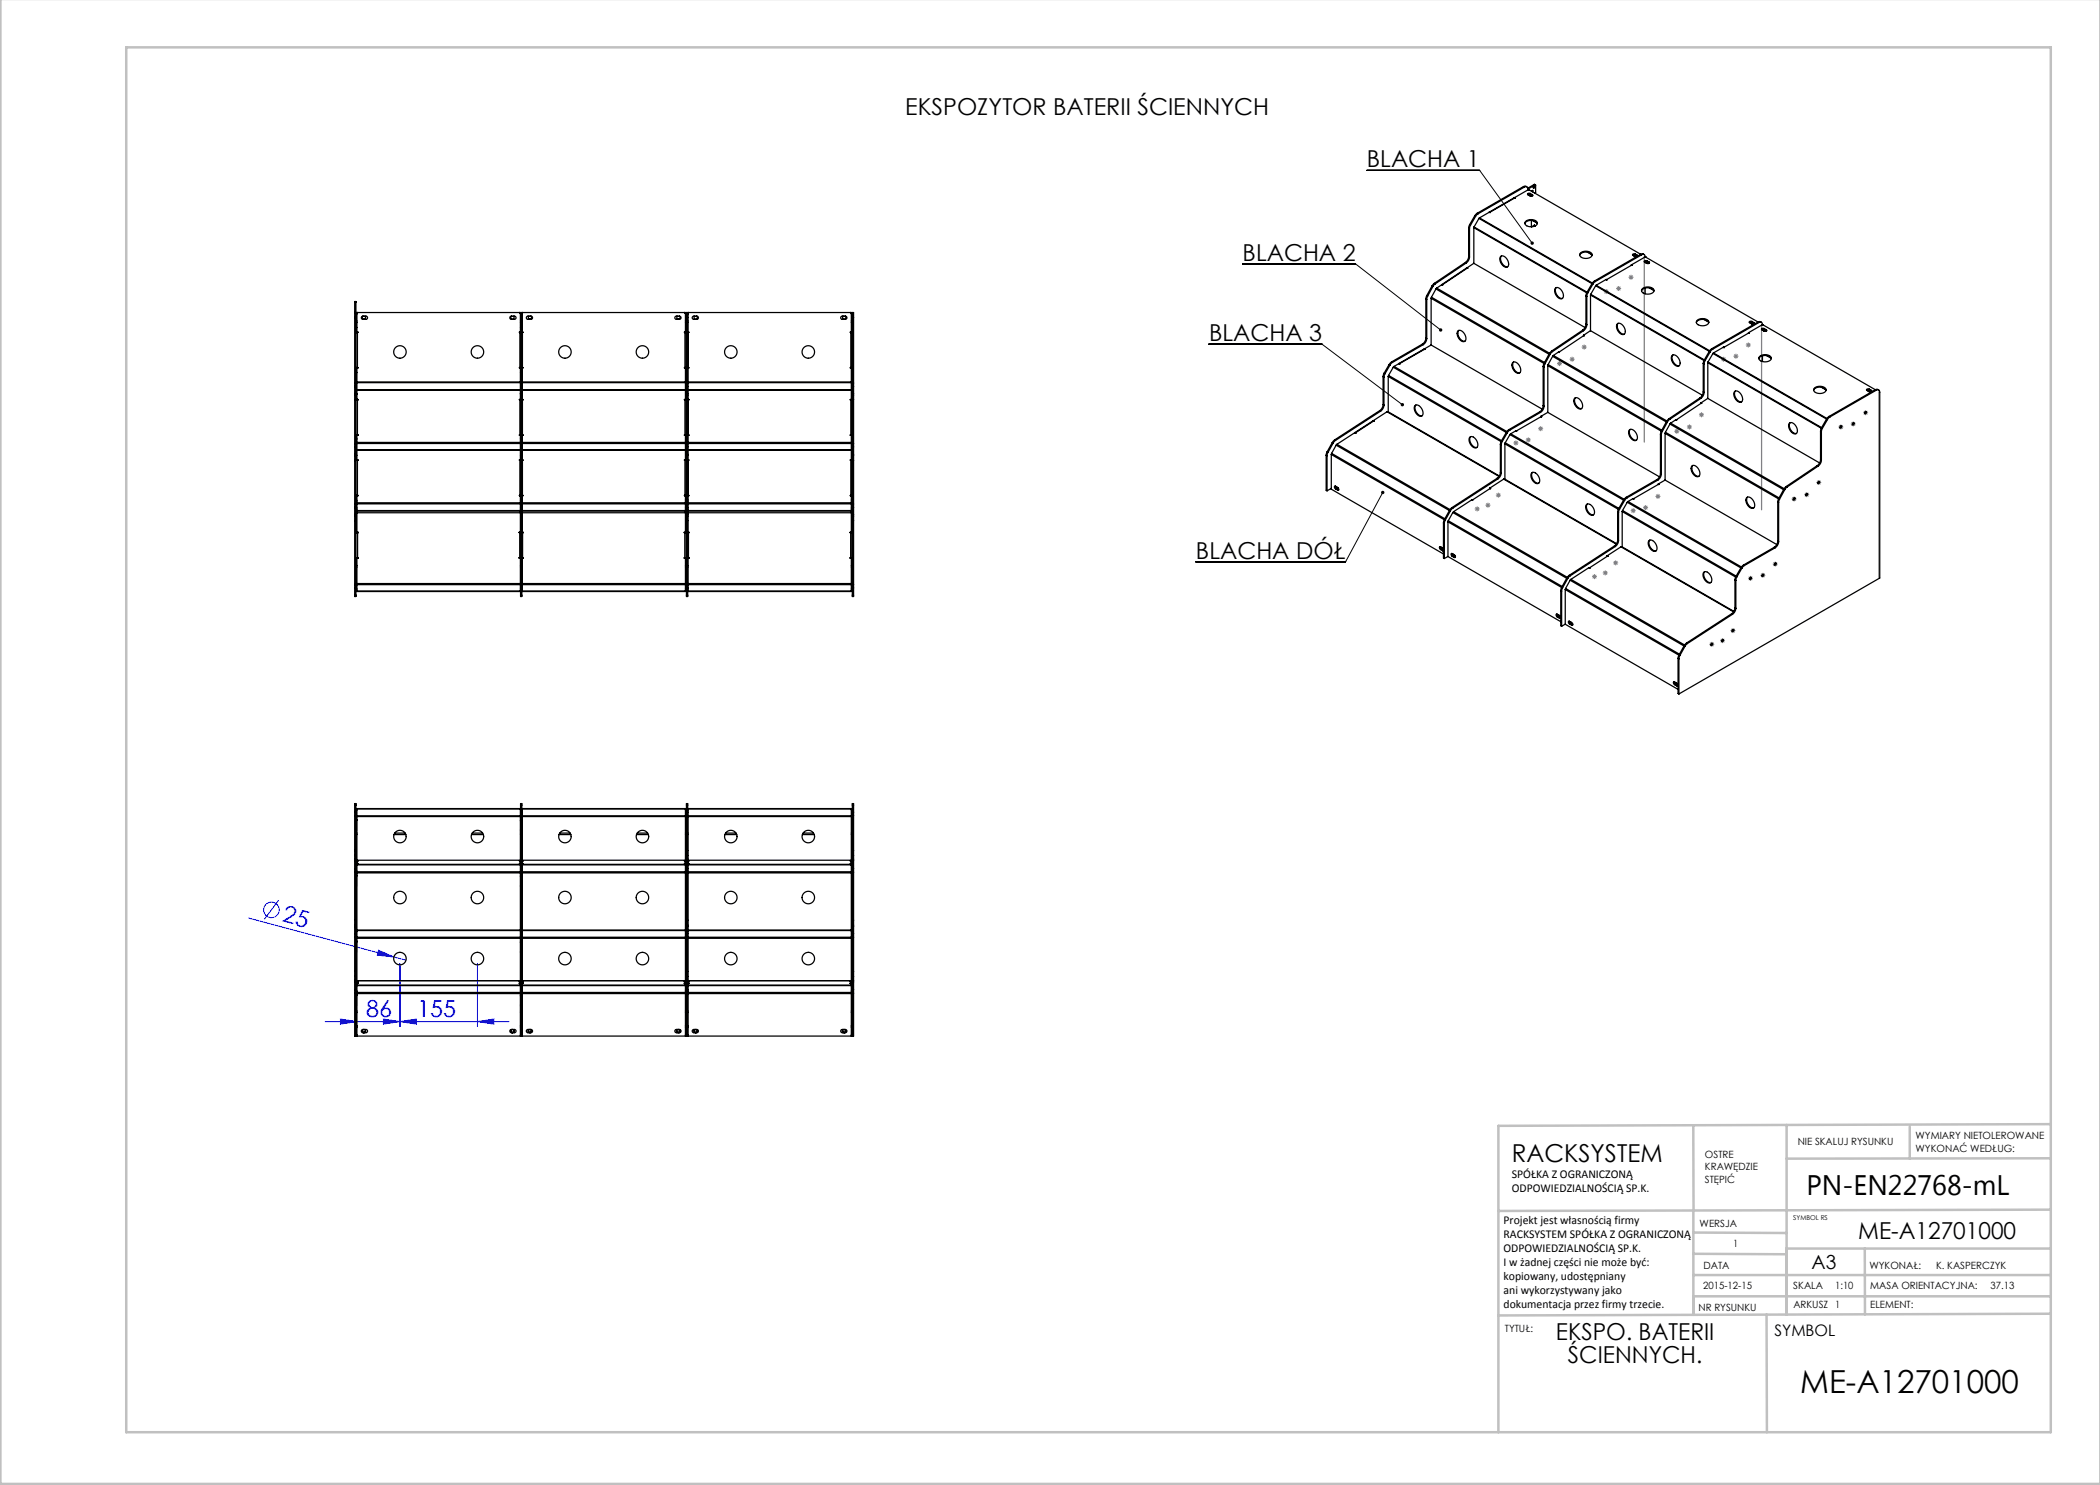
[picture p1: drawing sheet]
<svg xmlns="http://www.w3.org/2000/svg" width="420mm" height="297mm" viewBox="0 0 420 297" stroke-linecap="round" stroke-linejoin="round" font-family="sans-serif">
<defs><g id="words">
<text font-size="6.3" x="360" y="278.5">ME-A12701000</text>
<text font-size="5.6" x="361.3" y="239.1">PN-EN22768-mL</text>
<text font-size="4.9" x="302.4" y="232.4">RACKSYSTEM</text>
<g font-size="4.7">
<text x="181.1" y="23">EKSPOZYTOR BATERII ŚCIENNYCH</text>
<text x="273.4" y="33.5">BLACHA 1</text>
<text x="248.5" y="52.1">BLACHA 2</text>
<text x="241.8" y="68.2">BLACHA 3</text>
<text x="239.2" y="111.7">BLACHA DÓŁ</text>
<text x="371.6" y="247.8">ME-A12701000</text>
<text x="311.2" y="268.1">EKSPO. BATERII</text>
<text x="313.6" y="272.6">ŚCIENNYCH.</text>
</g>
<g font-size="4.7" fill="#00f">
<text x="56.3" y="184.3" transform="rotate(15 56.3 184.3)">25</text>
<text x="73.3" y="203.3">86</text>
<text x="83.4" y="203.3">155</text>
</g>
<text font-size="3.9" x="362.3" y="253.8">A3</text>
<text font-size="3.2" x="354.9" y="267.2">SYMBOL</text>
<g font-size="2.4">
<text x="302.4" y="235.6">SPÓŁKA Z OGRANICZONĄ</text>
<text x="302.4" y="238.4">ODPOWIEDZIALNOŚCIĄ SP.K.</text>
<text x="300.7" y="244.7">Projekt jest własnością firmy</text>
<text x="300.7" y="247.5">RACKSYSTEM SPÓŁKA Z OGRANICZONĄ</text>
<text x="300.7" y="250.3">ODPOWIEDZIALNOŚCIĄ SP.K.</text>
<text x="300.7" y="253.1">I w żadnej części nie może być:</text>
<text x="300.7" y="256">kopiowany, udostępniany</text>
<text x="300.7" y="258.8">ani wykorzystywany jako</text>
<text x="300.7" y="261.6">dokumentacja przez firmy trzecie.</text>
</g>
<g font-size="2">
<text x="383.1" y="227.9">WYMIARY NIETOLEROWANE</text>
<text x="341" y="231.6">OSTRE</text>
<text x="359.5" y="228.9">NIE SKALUJ RYSUNKU</text>
<text x="383.1" y="230.4">WYKONAĆ WEDŁUG:</text>
<text x="341" y="234.1">KRAWĘDZIE</text>
<text x="341" y="236.6">STĘPIĆ</text>
<text x="339.9" y="245.4">WERSJA</text>
<text x="346.6" y="249.5">1</text>
<text x="340.6" y="257.7">2015-12-15</text>
<text x="340.7" y="253.8">DATA</text>
<text x="358.7" y="257.7">SKALA</text>
<text x="367" y="257.7">1:10</text>
<text x="373.9" y="253.8">WYKONAŁ:</text>
<text x="374.1" y="257.7">MASA ORIENTACYJNA:</text>
<text x="387.2" y="253.8">K. KASPERCZYK</text>
<text x="398.1" y="257.7">37.13</text>
<text x="339.7" y="262.3">NR RYSUNKU</text>
<text x="358.7" y="261.7">ARKUSZ 1</text>
<text x="374.1" y="261.7">ELEMENT:</text>
<text x="301" y="266.4">TYTUŁ:</text>
</g>
<text font-size="1.3" x="358.7" y="244">SYMBOL RS</text>
</g></defs>
<g fill="none" stroke="#00f" stroke-width=".2">
<path d="M49.7 183.6l31.5 8.4M55.7 180.1l-2.8 3.8M75.7 190.1l3.1 1.3-3.3-.4zM80 192.7v12.6M95.5 192.7v12.6M65 204.3h36.8M68.1 203.8l3.3 .5-3.3 .5zM76.7 203.8l3.3 .5-3.3 .5zM80 204.3l3.3-.5v1zM95.5 204.3l3.3-.5v1z"/>
<circle cx="54.3" cy="182" r="1.56"/>
</g>
<g fill="none" stroke="#808080" stroke-width=".2">
<path d="M320.8 58.3h1M320.9 58l.7 .7M321.3 57.8v1M321.6 58l-.7 .7M323.2 57.7h1M323.4 57.3l.7 .8M323.7 57.2v1M324.1 57.3l-.7 .8M325.7 55.5h1M325.8 55.1l.8 .7M326.2 55v1M326.6 55.1l-.8 .7"/>
<path d="M311.4 72.7h1M311.5 72.4l.8 .7M311.9 72.2v1M312.3 72.4l-.8 .7M313.9 71.8h1M314.1 71.5l.7 .7M314.4 71.3v1M314.8 71.5l-.7 .7M316.3 69.4h1M316.5 69.1l.7 .7M316.8 68.9v1M317.2 69.1l-.7 .7"/>
<path d="M344.2 71.9h1M344.4 71.5l.7 .7M344.7 71.4v1M345.1 71.5l-.7 .7M346.7 71.2h1M346.8 70.9l.7 .7M347.2 70.7v1M347.5 70.9l-.7 .7M349.2 69h1M349.3 68.6l.7 .8M349.7 68.5v1M350 68.6l-.7 .8"/>
<path d="M299.2 99h1M299.3 98.7l.7 .7M299.7 98.5v1M300 98.7l-.7 .7M302.7 88.6h1M302.8 88.2l.7 .7M303.2 88.1v1M303.5 88.2l-.7 .7M305.2 88h1M305.3 87.6l.7 .7M305.7 87.5v1M306 87.6l-.7 .7"/>
<path d="M307.6 85.7h1M307.8 85.4l.7 .7M308.1 85.2v1M308.5 85.4l-.7 .7M331.1 99.3h1M331.2 98.9l.7 .7M331.6 98.8v1M331.9 98.9l-.7 .7M334.9 86.3h1M335 85.9l.7 .7M335.4 85.8v1M335.7 85.9l-.7 .7"/>
<path d="M337.4 85.4h1M337.5 85l.7 .7M337.9 84.9v1M338.2 85l-.7 .7M339.8 83h1M339.9 82.6l.7 .7M340.3 82.5v1M340.6 82.6l-.7 .7M358.3 99.8h1M358.5 99.4l.7 .8M358.8 99.3v1M359.2 99.4l-.7 .8"/>
<path d="M360.8 98.9h1M361 98.6l.7 .7M361.3 98.4v1M361.7 98.6l-.7 .7M363.3 96.5h1M363.4 96.1l.7 .8M363.8 96v1M364.1 96.1l-.7 .8M367.7 85.4h1M367.8 85l.7 .8M368.2 84.9v1M368.5 85l-.7 .8"/>
<path d="M370.1 84.8h1M370.3 84.4l.7 .7M370.6 84.3v1M371 84.4l-.7 .7M372.6 82.5h1M372.8 82.2l.7 .7M373.1 82v1M373.5 82.2l-.7 .7M294.9 101.8h1M295.1 101.4l.7 .7M295.4 101.3v1M295.8 101.4l-.7 .7"/>
<path d="M297.1 101h1M297.2 100.7l.7 .7M297.6 100.5v1M297.9 100.7l-.7 .7M318.4 115.3h1M318.5 115l.8 .7M318.9 114.8v1M319.3 115l-.8 .7M320.5 114.6h1M320.7 114.2l.7 .7M321 114.1v1M321.4 114.2l-.7 .7"/>
<path d="M322.6 112.6h1M322.8 112.2l.7 .7M323.1 112.1v1M323.5 112.2l-.7 .7M326.1 102.1h1M326.3 101.8l.7 .7M326.6 101.6v1M327 101.8l-.7 .7M328.6 101.5h1M328.8 101.2l.7 .7M329.1 101v1M329.5 101.2l-.7 .7"/>
<path d="M349.6 115.7h1M349.7 115.3l.8 .7M350.1 115.2v1M350.5 115.3l-.8 .7M352.1 115.1h1M352.2 114.7l.7 .7M352.6 114.6v1M352.9 114.7l-.7 .7M354.5 112.8h1M354.7 112.5l.7 .7M355 112.3v1M355.4 112.5l-.7 .7"/>
<path d="M341.9 128.9h1M342 128.5l.7 .7M342.4 128.4v1M342.7 128.5l-.7 .7M344 128.1h1M344.2 127.8l.7 .7M344.5 127.6v1M344.9 127.8l-.7 .7M346.1 126.1h1M346.2 125.8l.7 .7M346.6 125.6v1M346.9 125.8l-.7 .7"/>
</g>
<g fill="none" stroke="#808080" stroke-width=".25">
<path d="M328.9 51.3v37.1M352.3 64.8v37.2M375.8 78.4v37.1M267.1 97.3a.28 .28 0 0 1 .3 .2 .28 .28 0 0 1-.2 .4l-.1-.3zM288.1 109.4a.28 .28 0 0 1 .3 .2 .28 .28 0 0 1-.2 .4l-.2-.3zM290.4 110.8a.28 .28 0 0 1 .4 .2 .28 .28 0 0 1-.2 .3l-.2-.2zM311.4 122.9a.28 .28 0 0 1 .4 .2 .28 .28 0 0 1-.2 .4l-.2-.3zM313.9 124.3a.28 .28 0 0 1 .3 .2 .28 .28 0 0 1-.2 .4l-.2-.3zM334.9 136.5a.28 .28 0 0 1 .3 .1 .28 .28 0 0 1-.2 .4l-.2-.3z"/>
<circle cx="72.8" cy="206.2" r=".33"/>
<circle cx="102.5" cy="206.2" r=".33"/>
<circle cx="105.8" cy="206.2" r=".33"/>
<circle cx="135.5" cy="206.2" r=".33"/>
<circle cx="139" cy="206.2" r=".33"/>
<circle cx="168.7" cy="206.2" r=".33"/>
</g>
<g fill="none" stroke="#c0c0c0" stroke-width=".5">
<path d="M.1 -.1v296.9h419.9M25.2 9.5h385v276.9h-385zM338.7 225.2v16.9M357.3 225v37.9M382 225.4v6.3M410.1 224.8l-110.4 .4v61.2M410.1 231.7h-52.8M338.7 259.3h71.5M338.7 255h71.5M338.7 250.8l18.6 .1M338.7 246.5l18.6 .1M338.7 242.1v20.9"/>
<path d="M373 249.7v13.2M410.1 241.9l-110.4 .3M410.2 249.7h-52.9v13.2M353.3 262.9l.1 23.5M410.2 262.7l-110.5 .4"/>
</g>
<path d="M273.4 34.1h22.5l10.5 14.5M248.5 52.7h22.6l17 13.3M241.8 68.8h22.6l16.1 12.1M276.5 98.5l-7.4 13.8h-30" fill="none" stroke="#000" stroke-width=".2"/>
<g fill="#00f">
<path d="M75.7 190.1l3.1 1.3-3.3-.4z"/>
<path d="M76.7 203.8l3.3 .5-3.3 .5zM95.5 204.3l3.3-.5v1z"/>
<path d="M68.1 203.8l3.3 .5-3.3 .5zM80 204.3l3.3-.5v1z"/>
</g>
<path d="M306.2 48.4a.34 .34 0 0 0 0 .4 .34 .34 0 0 0 .4 .1l-.2-.3 .2 .3a.34 .34 0 0 0 .1-.5 .34 .34 0 0 0-.5 0zM287.9 65.8a.34 .34 0 0 0 0 .5 .34 .34 0 0 0 .5-.1l-.3-.2 .3 .2a.34 .34 0 0 0 0-.5 .34 .34 0 0 0-.5 .1zM280.2 80.7a.34 .34 0 0 0 .1 .5 .34 .34 0 0 0 .4-.1l-.2-.2 .2 .2a.34 .34 0 0 0 0-.4 .34 .34 0 0 0-.5 0zM276.3 98.3a.34 .34 0 0 0 0 .5 .34 .34 0 0 0 .5-.1 .34 .34 0 0 0-.1-.5l-.2 .3 .2-.3z" fill="#000"/>
<g fill="none" stroke="#000" stroke-width=".25">
<path d="M303 39.6l-5.1 2.8M303 39.6l-5 2.8M303 39.5l.1 .1h-.1M303 39.5v.1M304.7 37.3l.4-.1 .3 .2M304.7 37.3l.2 .1M304.7 37.3l-9.3 5.4M304.9 37.4l-9.3 5.4M305.6 38l-2.6 1.5M305.6 38h.1M305.7 38h.1M305.8 38h.1"/>
<path d="M305.8 39.1h.5M305.9 38l22.4 13M306.1 38.7a.27 .27 0 0 0-.4-.1 .27 .27 0 0 0-.1 .4l.4 .2a.27 .27 0 0 0 .4 .1 .27 .27 0 0 0 .1-.4M306.1 38.9h-.6M306.1 38.7l.4 .2M306.1 38.9l.4 .2M306.1 38.7v.2M306.1 38.9l-.4 .1M306.3 38.2l.3-.1v.3M306.3 39l-.2 .2M306.4 38.2v.1M306.5 38.9v.2"/>
<path d="M306.5 39.1v.1M306.8 37.3l.1-.1a.21 .21 0 0 1 .1 .3 .21 .21 0 0 1-.3 0zM306.8 37.2l-.1 .3M306.9 36.9l.2 .1M306.9 36.9l.1 .1M306.9 36.9l-1.4 .7M307 37l-1.4 .8a.43 .43 0 0 0-.2-.4 .43 .43 0 0 0-.5 0M307.1 37h-.1M307.1 37v1.5l-.1 .1M285.2 59.8l.1 .1M285.2 59.8v7.8M285.3 59.9v7.8"/>
<path d="M285.4 59.1l-.2 .7M285.4 59.1l.1 .1M285.5 59.2l-.2 .7M286.2 59.7v9.3M286.2 59.7l22.6 13M286.3 59.4l-.1 .3M286.3 59.4l22.6 13.1M286.4 57.2l.2 .1M286.4 57.2l-1 1.9M286.6 57.3l-1.1 1.9M286.9 56.7l-.5 .5M286.9 56.7l.1 .1"/>
<path d="M287 56.8l-.4 .5M287.2 57.8l-.9 1.6M287.2 57.8l22.6 13M287.3 57.6l-.1 .2M287.3 57.6l22.6 13.1M288.3 57h.2M288.5 56.9l-.2 .1M288.5 56.9v.1M293.1 52.5l.2 .1M293.1 52.5l-6.2 4.2M293.3 52.6l-6.3 4.2M293.4 53.6h.2h-.2"/>
<path d="M293.4 53.6v.1M293.4 53.6l-6.1 4M293.4 53.6l-4.9 3.3M293.7 51.3a1.58 1.58 0 0 1-.6 1.2M293.7 51.3l.2 .1M293.7 45.6l.2 .1M293.7 45.6v5.7M293.9 51.4a1.57 1.57 0 0 1-.6 1.2M293.9 45.7v5.7M293.9 44.9l-.2 .7M293.9 44.9l.2 .1M294.1 45l-.2 .7"/>
<path d="M294.8 52.7l-1.4 .9M294.8 52.7l22.2 12.8M294.8 45.5v7.2M294.8 45.5l22.5 13.1M294.8 45.4v.1M294.8 45.4l22.8 13.2M294.9 43.2l.2 .1M294.9 43.2l-1 1.7M295.1 43.3l-1 1.7M295.4 42.7l-.5 .5M295.4 42.7l.2 .1M295.6 42.8l-.5 .5"/>
<path d="M295.8 43.7l22.8 13.1M295.8 43.7l-1 1.7M295.9 43.6l-.1 .1M295.9 43.6l22.6 13M298 42.4l-.2 .1M298 42.5l-.1-.1-2 1.2M298 42.4v.1M300.1 51.3a1.12 1.12 0 0 1 1.5 1 .69 .69 0 0 1 .1 .7 .69 .69 0 0 1-.7 .4 1.65 1.65 0 0 1-.9-2.1zM300.3 51.2a1.53 1.53 0 0 0 1.2 2.1M305 44.7a1.53 1.53 0 0 1 2.5 0M305.2 44.2a1.56 1.56 0 0 1 2.3 .4 1.47 1.47 0 0 1-2.5 .1zM306.3 44.1v1.3l.6-.4"/>
<path d="M306.5 44.1l.9 .5M306.8 44.2l.5 .3M306.9 45l.2 .1-.3 .2M306.9 45h.1M311.1 57.6a1.12 1.12 0 0 1 1.5 1 .69 .69 0 0 1 .1 .8 .69 .69 0 0 1-.7 .3 1.65 1.65 0 0 1-.9-2.1zM311.3 57.5a1.53 1.53 0 0 0 1.2 2.2M315.9 51a1.53 1.53 0 0 1 2.5 0M316.1 50.6a1.56 1.56 0 0 1 2.3 .4 1.47 1.47 0 0 1-2.5 0zM317.2 59.2l.2 .1M317.2 59.2v5.6M317.4 59.3v5.6M317.5 50.4l.9 .6"/>
<path d="M317.6 58.6l-.2 .7M317.7 50.5l.6 .3M318.1 59v7.1M318.1 59l22.7 13.1M318.1 58.9v.1M318.1 58.9l22.9 13.2M318.6 56.8l-1 1.8M318.9 56.2l-.5 .4-1 1.9-.2 .7M318.9 56.2l.2 .1M319.1 56.3l-.5 .5M319.1 57.2l22.9 13.2M319.1 57.2l-1 1.7"/>
<path d="M319.2 57l-.1 .2M319.2 57l22.7 13.2M321.2 55.9h.1M321.2 55.9l.1 .1M321.2 55.9l-2 1.1M321.3 55.9v.1M326.2 53l.1 .1M326.3 53l.1 .1h-.1M326.3 53.1l-5 2.8M326.3 53v.1M326.8 51.2l.5 .1M327.1 50.8a.27 .27 0 0 0-.4-.1 .27 .27 0 0 0-.1 .4l.6 .3"/>
<path d="M327.1 51h-.6M327.1 50.8l.4 .3M327.1 50.8v.2M327.1 51l.4 .2M327.1 51l-.4 .1M327.3 51.1l-.2 .3M327.5 51.1l.1 .1M327.5 51.1v.1M327.5 51.2h.1M328.3 58.2a1.53 1.53 0 0 1 2.5 0M328.3 51a.44 .44 0 0 1 .6-.1 .44 .44 0 0 1 .1 .5M328.3 51l-9.2 5.3"/>
<path d="M328.5 57.7a1.56 1.56 0 0 1 2.3 .4 1.47 1.47 0 0 1-2.5 .1zM328.8 50.9l-.3-.1-.4 .1-9.2 5.3M328.9 51.5l-2.6 1.5M328.9 51.5h.1M328.9 51.4v.1M329 51.4h.1M329 57.6v1.2M329.1 51.4h.1M329.2 51.4v.1M329.2 51.5h.1M329.2 51.5l22.6 13M329.4 52.2a.27 .27 0 0 0-.4-.1 .27 .27 0 0 0-.1 .3l.5 .3a.27 .27 0 0 0 .3 0 .27 .27 0 0 0 .1-.3"/>
<path d="M329.4 52.3l-.5 .1M329.4 52.2l.4 .2M329.4 52.3l.4 .3M329.4 52.2v.1M329.6 52.4l-.4 .2M329.8 52.6v.1l-.5-.1M329.8 52.4v.2M329.8 52.6h.1M329.8 57.6l1 .5M330.1 57.6l.6 .3M70.9 62.5h99.8v1M70.9 62.5v1"/>
<path d="M70.9 76.6v.7M70.9 60.4h.1M70.9 60.3h.3M70.9 78.7v.3M70.9 79v.9M70.9 60.3v.1M70.9 60.4v2.1M70.9 63.5v13.1M70.9 77.3v1.4M70.9 79.9v8.8M70.9 63.5h.3M70.9 76.6h.3"/>
<path d="M70.9 77.3h.3M70.9 78.7h.3M70.9 79h.3M70.9 79.9h.3M70.9 60.4h.3M71.2 62.8v.7M71.2 76.6v.7M71.2 60.4h.1M71.2 78.7v.3M71.2 79v.9M71.2 65.5h.1M71.2 74.5h.1"/>
<path d="M71.2 60.4v2.4M71.2 73.5h.3M71.2 66.5h.3M71.2 60.3v.1M71.2 63.5v13.1M71.2 77.3v1.4M71.2 79.9v8.8M71.2 78.7l.1 .1M71.2 64.5h.2M71.2 79.9h.2M71.2 64.2h.2M71.2 62.8h.2"/>
<path d="M71.3 65.5v1M71.3 73.5v1M71.3 78.8v1.1M71.3 74.5h.1M71.3 65.5h.1M71.3 78.8h.1M71.4 79.9l.2 .1h-.4h.2M71.4 76.4h32.7v.1h-32.7M71.4 76.4v.1M71.4 77.9h32.7l-32.7 .1M71.4 77.9v.1M71.4 62.7v3.8"/>
<path d="M71.4 76.5v1.4M71.4 78v2M71.4 66.4h.2l-.1 .1M71.4 62.7h.1M71.4 73.5v2.9M71.4 62.6h.1M71.4 79.9v.1M71.4 66.4v.1M71.4 73.5v.1M71.5 62.6h-.1M71.5 62.5h.1M71.5 73.5l.1 .1h-.2"/>
<path d="M71.5 66.5v7M71.5 80v7M71.5 66.4v.1M71.5 73.5v.1M71.5 79.9l.1 .1M71.6 62.5h.1M72.4 63.3l.8-.1a.32 .32 0 0 1 .3 .3 .32 .32 0 0 1-.3 .4l-.8-.1-.1-.2zM72.6 63.2a.33 .33 0 0 0-.1 .5 .33 .33 0 0 0 .5 0 .33 .33 0 0 0 0-.5M102.1 63.3l.8-.1a.32 .32 0 0 1 .3 .3 .32 .32 0 0 1-.3 .4l-.8-.1-.1-.2zM102.3 63.2a.33 .33 0 0 0-.1 .5 .33 .33 0 0 0 .5 0 .33 .33 0 0 0 0-.5M103.9 80h.1M103.9 62.5h.1"/>
<path d="M104 62.5h.1M104 66.5h.1M104 73.5h.1M104 73.5l-.1 .1h.2M104 66.5v7M104 80v7M104 62.6h.1M104 66.4v.1M104 73.5v.1M104 79.9v.1M104.1 62.6h.1M104.1 62.6v.1"/>
<path d="M104.1 62.7h.1M104.1 65.5h.1M104.1 78.8h.1M104.1 80h-.1M104.1 62.7v29.3h-.2l.1 .1M104.1 66.4h-.2l.1 .1M104.1 78.7h.1M104.1 64.5h.1M104.1 80h.1M104.1 79.9h.1M104.1 64.2h.1M104.1 62.8h.1"/>
<path d="M104.1 74.5h.1M104.1 62.8v.7h.3M104.1 79v.9M104.1 80l-.2-.1h.7l-.2 .1M104.1 79h.3M104.4 76.6h-.3v.7h.3M104.4 76.6v.7M104.4 78.7h-.3v.3M104.4 78.7v.3M104.4 79v10.4M104.4 73.5h.1M104.4 66.5h.1"/>
<path d="M104.4 63.5v13.1M104.4 77.3v1.4M104.4 64.5h.1M104.4 80h.1M104.4 79.9h.1M104.4 64.2h.1M104.4 62.8v.7M104.4 76.4v.1M104.4 77.9v.1M104.4 62.7v3.7h.2l-.1 .1M104.4 76.5v1.4M104.4 78v2"/>
<path d="M104.4 78h32.7M104.4 76.4h32.7M104.4 76.5h32.7M104.4 77.9h32.7M104.4 62.7h.1M104.4 62.6h.1M104.5 62.5h.1M104.5 73.5l.1 .1h-.2v2.8M104.5 66.5v7M104.5 80v7M104.5 80h.1M104.6 62.5h.1"/>
<path d="M105.4 63.3l.8-.1a.32 .32 0 0 1 .3 .3 .32 .32 0 0 1-.3 .4l-.8-.1-.1-.2zM105.8 63.2a.32 .32 0 0 0-.1 .5 .32 .32 0 0 0 .5 0 .32 .32 0 0 0 0-.5M135.1 63.3l.8-.1a.32 .32 0 0 1 .3 .3 .32 .32 0 0 1-.3 .4l-.8-.1-.1-.2zM135.5 63.2a.32 .32 0 0 0-.1 .5 .32 .32 0 0 0 .5 0 .32 .32 0 0 0 0-.5M136.9 80h.1M136.9 62.5h.1M137 62.5h.1M137 66.5h.3M137 73.5h.3M137 73.5l-.1 .1h.2v2.8M137 66.5v7M137 80v7"/>
<path d="M137 62.6h.1M137.1 62.6h.1M137.1 62.6v.1M137.1 62.7h.1M137.1 79.9l-.2 .1h.4h-.2M137.1 80h-.1M137.1 76.4v.1M137.1 77.9v.1M137.1 62.7v3.7h-.2l.1 .1M137.1 76.5v1.4M137.1 78v2M137.1 79.9h.2v8.8"/>
<path d="M137.1 64.5h.2M137.1 64.2h.2M137.1 62.8h.2M137.3 62.8v.7M137.3 76.6h.2v.7h-.2M137.3 76.6v.7M137.3 78.7h.2v.3M137.3 78.7v.3M137.3 79v.9h.5l-.3 .1M137.3 62.5v.3M137.3 63.5v13.1M137.3 77.3v1.4"/>
<path d="M137.3 79h.2M137.5 62.8v.7h-.2M137.5 79v.9M137.5 62.5v.3M137.5 73.5h.2M137.5 66.5h.2M137.5 64.5h.1M137.5 80h.1M137.5 79.9h.1M137.5 64.2h.1M137.5 62.8h.1M137.6 80h.1"/>
<path d="M137.6 62.7v29.3h.2l-.1 .1M137.6 66.4h.2l-.1 .1M137.6 62.7h.1M137.6 62.6h.1M137.7 73.5l.1 .1h-.2M137.7 66.5v7M137.7 80v7M137.7 80h.1M137.7 62.5h.1M138.6 63.3l.8-.1a.32 .32 0 0 1 .3 .3 .32 .32 0 0 1-.3 .4l-.8-.1-.2-.2zM139 63.2a.32 .32 0 0 0-.1 .5 .32 .32 0 0 0 .5 0 .32 .32 0 0 0-.1-.5M168.3 63.3l.8-.1a.32 .32 0 0 1 .3 .3 .32 .32 0 0 1-.3 .4l-.8-.1-.2-.2z"/>
<path d="M168.7 63.2a.32 .32 0 0 0-.1 .5 .32 .32 0 0 0 .5 0 .32 .32 0 0 0-.1-.5M170.1 80h.1M170.1 62.5h.1M170.2 62.5h.1M170.2 66.5h.3M170.2 73.5h.3M170.2 73.5l-.1 .1h.2v2.8M170.2 66.5v7M170.2 80v7M170.2 62.6h.1M170.3 62.7h.1M170.3 62.8h.2v.7"/>
<path d="M170.3 79.9l-.2 .1h.4h-.2M170.3 80h-.1M170.3 76.4h-32.7v.1h32.7M170.3 76.4v.1M170.3 77.9h-32.7l32.7 .1M170.3 77.9v.1M170.3 62.7v3.7h-.2l.1 .1M170.3 76.5v1.4M170.3 78v2M170.3 79.9h.2v8.8M170.3 64.5h.2M170.3 64.2h.2"/>
<path d="M170.5 76.6v.7M170.5 78.7v.3M170.5 79v.9h.2M170.5 63.5v13.1M170.5 77.3v1.4M170.5 63.5h.2M170.5 76.6h.2M170.5 77.3h.2M170.5 78.7h.2M170.5 79h.2M170.7 76.6v.7M170.7 78.7v.3"/>
<path d="M170.7 79v.9M170.7 63.5v13.1M170.7 77.3v1.4M170.7 79.9v8.8M276.6 75.3l.2 .1M276.6 75.3v5.6M276.8 75.4v5.6M276.8 74.6l-.2 .7M276.8 74.6l.2 .1M277 74.7l-.2 .7M277.6 75.3v7.1M277.6 75.3l22.6 13"/>
<path d="M277.7 75.1l-.1 .2M277.7 75.1l22.6 13M277.8 72.9l.2 .1M277.8 72.9l-1 1.7M278 73l-1 1.7M278.3 72.4l-.5 .5M278.3 72.4l.2 .1M278.5 72.5l-.5 .5M278.7 73.4l-1 1.7M278.7 73.4l22.6 13.1M278.8 73.3l-.1 .1M278.8 73.3l22.6 13"/>
<path d="M279.8 72.7l-1 .6M279.8 72.7l.1 .1M279.9 72.7h-.2M279.9 72.7v.1M284.5 68.8l.1 .1M284.5 68.8l-6.2 3.6M284.6 68.9l-6.1 3.6M284.9 69.9l-5.1 2.8M284.9 69.9l-5 2.8M284.9 69.8l.1 .1h-.1M284.9 69.8v.1M285.2 67.6a1.56 1.56 0 0 1-.7 1.2"/>
<path d="M285.2 67.6l.1 .1M285.3 67.7a1.56 1.56 0 0 1-.7 1.2M286.2 69l-1.3 .8M286.2 69l22.2 12.8M291.6 66.2a1.4 1.4 0 0 1 1.6 1.6 .62 .62 0 0 1-.6 .6 .62 .62 0 0 1-.6-.4 1.47 1.47 0 0 1-.4-1.8zM291.8 66.1a1.52 1.52 0 0 0 1.2 2.1M302.6 72.5a1.4 1.4 0 0 1 1.5 1.6 .62 .62 0 0 1-.5 .6 .62 .62 0 0 1-.7-.4 1.47 1.47 0 0 1-.3-1.8zM302.7 72.4a1.52 1.52 0 0 0 1.3 2.2M308.6 73.3l.2 .1M308.6 73.3v7.9M308.8 73.4v7.9M308.8 72.6l-.2 .7"/>
<path d="M308.8 72.6l.2 .2M309 72.8l-.2 .6M309.6 73.1v9.4M309.6 73.1l22.7 13.1M309.6 72.9v.2M309.6 72.9l22.8 13.1M309.9 70.7l.1 .1M309.9 70.7l-1.1 1.9M310 70.8l-1 2M310.3 70.2l-.4 .5M310.3 70.2l.2 .1M310.5 70.3l-.5 .5"/>
<path d="M310.5 71.3l-.9 1.6M310.5 71.3l22.8 13.1M310.7 71.1l-.2 .2M310.7 71.1l22.7 13.1M311.7 70.4h.1M311.8 70.4l-1.1 .7M311.8 70.4v.1M315 79.6a1.4 1.4 0 0 1 1.5 1.7 .62 .62 0 0 1-.5 .5 .62 .62 0 0 1-.7-.4 1.47 1.47 0 0 1-.3-1.8zM315.1 79.6a1.52 1.52 0 0 0 1.2 2.1M316.5 66l.2 .1M316.5 66l-6.2 4.2M316.7 67.1h.1"/>
<path d="M316.7 66.1l-6.2 4.2M316.8 67l.1 .1h-.1M316.8 67v.1M316.8 67.1l-5 3.3M317.2 64.8a1.58 1.58 0 0 1-.7 1.2M317.2 64.8l.2 .1M317.4 64.9a1.58 1.58 0 0 1-.7 1.2M318.1 66.1l22.4 12.9M318.1 66.1l-1.3 .9M323.4 64.8a1.12 1.12 0 0 1 1.6 .9 .69 .69 0 0 1 .1 .8 .69 .69 0 0 1-.7 .4 1.65 1.65 0 0 1-1-2.1zM323.6 64.7a1.53 1.53 0 0 0 1.3 2.1M334.4 71.1a1.12 1.12 0 0 1 1.5 1 .69 .69 0 0 1 .1 .7 .69 .69 0 0 1-.7 .4 1.65 1.65 0 0 1-.9-2.1z"/>
<path d="M334.6 71a1.53 1.53 0 0 0 1.2 2.1M339.3 64.5a1.52 1.52 0 0 1 2.5 0M339.5 64a1.56 1.56 0 0 1 2.3 .4 1.47 1.47 0 0 1-2.5 .1zM340 79.6l.2 .1M340 79.6l-6.2 4.2M340.2 79.7l-6.2 4.2M340.6 78.4a1.58 1.58 0 0 1-.6 1.2M340.6 72.7l.2 .1M340.6 78.4l.2 .1M340.6 72.7v5.7M340.8 63.9l.9 .5M340.8 78.5a1.58 1.58 0 0 1-.6 1.2"/>
<path d="M340.8 72.8v5.7M341 72.1l-.2 .7M341.1 64l.5 .3M341.6 79.7l22.3 12.9M341.6 79.7l-1.4 .9M341.6 72.5v7.2M341.6 72.5l22.7 13.1M341.6 72.4v.1M341.6 72.4l22.7 13.1M342 70.4l-1 1.7M342.4 69.7l-.5 .5-1 1.8-.3 .7M342.4 69.7l.1 .1"/>
<path d="M342.5 69.8l-.5 .6M342.6 70.7l22.9 13.2M342.6 70.7l-1 1.7M342.7 70.6l-.1 .1M342.7 70.6l22.7 13.1M344.6 69.4l.2 .1M344.7 69.5h.1M344.7 69.5l-2 1.1M344.8 69.5h.1M346.9 78.3a1.12 1.12 0 0 1 1.5 1 .69 .69 0 0 1 .1 .8 .69 .69 0 0 1-.7 .3 1.65 1.65 0 0 1-.9-2.1zM347.1 78.2a1.53 1.53 0 0 0 1.2 2.2M349.7 66.6h.1"/>
<path d="M349.7 66.5l.2 .1h-.2M349.7 66.6l-4.9 2.9M349.7 66.5v.1M350.4 64.3a.27 .27 0 0 0-.4-.1 .27 .27 0 0 0-.1 .4l.5 .2a.27 .27 0 0 0 .3 .1 .27 .27 0 0 0 .1-.4M350.4 64.4l-.5 .1M350.4 64.3l.4 .2M350.4 64.4l.4 .3M350.4 64.3v.1M350.6 64.5l-.4 .2M350.8 64.7v.1l-.5-.1M350.8 64.5v.2M350.8 64.7h.1"/>
<path d="M351.8 71.7a1.52 1.52 0 0 1 2.5 0M351.8 64.5a.44 .44 0 0 1 .5 0 .44 .44 0 0 1 .2 .5M351.8 64.5l-9.3 5.3M352 71.3a1.56 1.56 0 0 1 2.3 .3 1.47 1.47 0 0 1-2.5 .1zM352.3 64.5l-.3-.2-.4 .1-9.2 5.3M352.4 65l-2.7 1.5M352.4 65h.1M352.5 65h-.1M352.5 65h.1M352.5 71.2v1.1M352.6 65h.1M352.6 65l22.5 12.9"/>
<path d="M352.7 66.2h.5M352.8 65.7a.27 .27 0 0 0-.3-.1 .27 .27 0 0 0-.1 .4l.4 .2a.27 .27 0 0 0 .4 .1 .27 .27 0 0 0 .1-.3M352.8 65.9h-.5M352.8 65.7l.5 .3M352.8 65.9l.5 .2M352.8 65.7v.2M353 66l-.4 .1M353.2 66.1v.2M353.3 66v.1M353.3 66.1v.1M353.3 71.1l.9 .6M353.6 71.2l.5 .3"/>
<path d="M362.7 78.1a1.53 1.53 0 0 1 2.5 0M362.9 77.6a1.56 1.56 0 0 1 2.3 .4 1.47 1.47 0 0 1-2.5 .1zM364.3 77.4l.9 .6M364.5 77.5l.6 .3M373.7 78.3h.5M373.8 77.8a.27 .27 0 0 0-.3 0 .27 .27 0 0 0-.1 .3l.4 .2a.27 .27 0 0 0 .4 .1 .27 .27 0 0 0 .1-.3M373.8 78h-.5M373.8 77.8l.5 .3M373.8 77.8v.2M373.8 78l.5 .2M374 78.1l-.4 .1M374.2 78.2v.2"/>
<path d="M374.3 78.1v.1M374.3 78.2v.1M375.1 77.9h.4l.2 .1M375.1 77.9l.1 .1M375.1 77.9l-9.3 5.4M375.2 78a.43 .43 0 0 1 .5 0 .43 .43 0 0 1 .2 .5v37.1l-40.1 23.2M375.2 78l-9.2 5.4M70.9 88.7v.7M70.9 90.8v.3M70.9 91.1v1M70.9 89.4v1.4M70.9 92.1v8.7"/>
<path d="M70.9 88.7h.3M70.9 89.4h.3M70.9 90.8h.3M70.9 91.1h.3M70.9 92.1h.3M71.2 88.7v.7M71.2 90.8v.3M71.2 91.1v1M71.2 91.1h.1M71.2 87.8h.1M71.2 99.1h.3M71.2 92.1h.3"/>
<path d="M71.2 86.9l.3 .1M71.2 89.4v1.4M71.2 92.1v8.7M71.3 87v.8M71.3 91.1v1M71.3 99.1v1M71.3 91.1h.1M71.3 87.8h.1M71.4 88.5h32.7v.9h.3M71.4 88.5v.2M71.4 90h32.7l-32.7 .1M71.4 90v.1"/>
<path d="M71.4 88.7v1.3M71.4 90.1v2M71.4 92h.2l-.1 .1M71.4 88.7h65.7M71.4 87v1.5M71.4 99.1v1.5M71.4 87v.1M71.4 92v.1M71.4 99.1v.1M71.5 87l.1 .1h-.2M71.5 99.1l.1 .1h-.2M71.5 92.1v7"/>
<path d="M71.5 87v.1M71.5 92v.1M71.5 99.1v.1M104 99.1h.1M104 92.1h.1M104 87l-.1 .1h.2M104 99.1l-.1 .1h.2M104 92.1v7M104 87v.1M104 92v.1M104 99.1v.1M104.1 91.1h.1"/>
<path d="M104.1 91.1v1M104.1 87.8h.1M104.1 87h-.1M104.1 92.1v26.9M104.1 91.1h.3M104.1 92.1h.3M104.4 90.8h-.3v.3M104.4 90.8v.3M104.4 91.1v1M104.4 99.1h.1M104.4 92.1h.1M104.4 87h.1"/>
<path d="M104.4 89.4v1.4M104.4 92.1v8.7M104.4 100h.1M104.4 88.5v1.5M104.4 90v.1M104.4 90.1v1.9h.2l-.1 .1M104.4 88.5h32.7M104.4 90h32.7M104.4 90.1h32.7M104.5 87l.1 .1h-.2v1.4M104.5 99.1l.1 .1h-.2v1.4M104.5 92.1v7"/>
<path d="M137 99.1h.3M137 92.1h.3v10.8M137 87l-.1 .1h.2v1.4M137 99.1l-.1 .1h.2v1.4M137 92.1v7M137.1 100h.2v.4h-.2M137.1 88.5v.2M137.1 90v.1M137.1 88.7v1.3M137.1 90.1v1.9h-.2l.1 .1M137.3 86.9l-.3 .1M137.3 88.7v.7"/>
<path d="M137.3 90.8h.2v.3M137.3 90.8v.3M137.3 91.1v1h.2M137.3 89.4v1.4M137.3 91.1h.2M137.5 91.1v1M137.5 99.1h.2M137.5 92.1h.2M137.5 87h.2M137.5 92.1v26.9M137.5 100h.1M137.7 87l.1 .1h-.2"/>
<path d="M137.7 99.1l.1 .1h-.2M137.7 92.1v7M170.2 99.1h.3M170.2 92.1h.3v8.7M170.2 87l-.1 .1h.2v1.4M170.2 99.1l-.1 .1h.2v1.4M170.2 92.1v7M170.3 88.5h-32.7l-.1 .9h-.2M170.3 88.5v.2M170.3 90v.1M170.3 90h-32.7l32.7 .1M170.3 88.7v1.3"/>
<path d="M170.3 90.1v1.9h-.2l.1 .1M170.3 88.7h-33M170.3 100h.2M170.5 86.9l-.3 .1M170.5 88.7v.7M170.5 90.8v.3M170.5 91.1v1h.2M170.5 89.4v1.4M170.5 88.7h.2M170.5 89.4h.2M170.5 90.8h.2M170.5 91.1h.2"/>
<path d="M170.7 88.7v.7M170.7 90.8v.3M170.7 91.1v1M170.7 89.4v1.4M170.7 92.1v8.7M265.2 91l.2 .1M265.2 91v7.1l.2 .1M265.4 91.1v7.1M265.4 90.4l-.2 .6M265.4 90.4l.2 .1M265.6 90.5l-.2 .6M266.3 90.9v6.9l22.4 13"/>
<path d="M266.3 97.7l-.9 .5M266.3 90.9l22.6 13M266.3 90.7v.2M266.3 90.7l22.7 13.1M266.5 88.5l.1 .1M266.5 88.5l-1.1 1.9M266.6 88.6l-1 1.9M266.9 88l-.4 .5M266.9 88l.2 .1M267 97.2l.2 .5M267.1 88.1l-.5 .5M267.1 97.8a.27 .27 0 0 1-.2-.3 .27 .27 0 0 1 .2-.3l.4 .3a.27 .27 0 0 1 .3 .3 .27 .27 0 0 1-.3 .2"/>
<path d="M267.1 97.8l.4 .2M267.2 97.3v.1a.27 .27 0 0 0 0 .3 .27 .27 0 0 0 .4-.1v-.1M267.2 89l-.9 1.7M267.2 89l22.7 13.1M267.2 97.7l.5 .2M267.2 97.7l-.1 .1M267.3 97.4l.3 .3M267.4 88.9l-.2 .1M267.4 88.9l22.6 13M267.7 97.9l-.2 .1M267.7 97.9v.1M271 86.5l.1 .1"/>
<path d="M271.1 86.5h-.2M271.1 86.5v.1M274.6 84.1l.2 .1h-.1M274.6 84.1l.1 .1M274.7 84.2h-.2l-7.1 4.7M274.7 84.2l-3.6 2.3M276 82.1l.1 .1M276 82.1l-9.1 5.9M276.1 82.2l-9 5.9M276.6 80.9a1.58 1.58 0 0 1-.6 1.2M276.6 80.9l.2 .1M276.8 81a1.58 1.58 0 0 1-.7 1.2"/>
<path d="M277.4 82.4l.2-.1 22.3 12.9M277.4 82.4l-2.8 1.7M277.4 82.4l22.4 12.9M283 81.2a1.07 1.07 0 0 1 1.5 .8 .72 .72 0 0 1 .1 .8 .72 .72 0 0 1-.7 .4 1.68 1.68 0 0 1-.9-2zM283.2 81a1.53 1.53 0 0 0 1.2 2.2M293.9 87.5a1.07 1.07 0 0 1 1.5 .8 .72 .72 0 0 1 .2 .8 .72 .72 0 0 1-.7 .5 1.68 1.68 0 0 1-1-2.1zM294.1 87.3a1.53 1.53 0 0 0 1.3 2.2M294.4 100h.1M297.9 97.7h.1M298 97.6l.1 .1h-.1M298 97.6v.1M298 97.7l-3.5 2.3"/>
<path d="M299.4 95.7l.2 .1M299.4 95.7l-9 5.8M299.6 95.8l-9 5.8M300.1 94.5a1.57 1.57 0 0 1-.7 1.2M300.1 88.9l.2 .1M300.1 94.5l.2 .1M300.1 88.9v5.6M300.3 94.6a1.57 1.57 0 0 1-.7 1.2M300.3 89v5.6M300.3 88.2l-.2 .7M300.3 88.2l.2 .1M300.5 88.3l-.2 .7"/>
<path d="M300.7 95.8h.2l22.4 12.9M300.7 95.8l-2.7 1.8M300.7 95.8l22.6 13M301 88.8v7M301 88.8l22.7 13.1M301 88.6v.2M301 88.6l22.8 13.1M301.3 86.4l.2 .2M301.3 86.4l-1 1.8M301.5 86.6l-1 1.7M301.8 85.9l-.5 .5M301.8 85.9l.2 .1"/>
<path d="M302 86l-.5 .6M302 86.9l-1 1.7M302 86.9l22.7 13.1M302.1 86.8l-.1 .1M302.1 86.8l22.7 13.1M303.2 86.2h.1M303.3 86.3l-.2-.1-1 .6M303.3 86.2v.1M306.3 94.6a1.07 1.07 0 0 1 1.5 .9 .72 .72 0 0 1 .2 .8 .72 .72 0 0 1-.7 .4 1.68 1.68 0 0 1-1-2.1zM306.5 94.5a1.52 1.52 0 0 0 1.3 2.1M307.9 82.4l.2 .1M307.9 82.4l-6.1 3.5"/>
<path d="M308.1 82.5l-6.1 3.5M308.1 83.3h.1M308.2 83.3h.2h-.2M308.2 83.3l-4.9 2.9M308.2 83.3h.1M308.6 81.2a1.56 1.56 0 0 1-.7 1.2M308.6 81.2l.2 .1M308.8 81.3a1.56 1.56 0 0 1-.7 1.2M309.6 82.5l22.3 12.9M309.6 82.5l-1.4 .8M324.7 100l.2 .1M324.7 100l-1 1.7"/>
<path d="M325.2 99.5l-.5 .5M325.2 99.5l.2 .1M325.4 99.6l-.5 .5M325.9 86a1.4 1.4 0 0 1 1.6 1.6 .62 .62 0 0 1-.6 .6 .62 .62 0 0 1-.6-.4 1.47 1.47 0 0 1-.4-1.8zM326.1 85.9a1.52 1.52 0 0 0 1.2 2.1M326.6 99.7h.1M326.7 99.8l-.1-.1-1 .6M326.7 99.7v.1M331.4 95.9l.2 .1M331.4 95.9l-6.2 3.6M331.6 96l-6.2 3.6M331.6 96.8l.1 .1"/>
<path d="M331.7 96.9l-5 2.8M331.7 96.8l.1 .1h-.1M331.7 96.8v.1M332.1 94.7a1.56 1.56 0 0 1-.7 1.2M332.1 86.9l.2 .1M332.1 94.7l.2 .1M332.1 86.9v7.8M332.3 94.8a1.56 1.56 0 0 1-.7 1.2M332.3 87v7.8M332.3 86.2l-.2 .7M332.3 86.2l.2 .1M332.5 86.3l-.2 .7"/>
<path d="M333 86.7l22.7 13.1M333 96l22.4 12.9M333 96l-1.3 .8M333 86.7v9.3M333.1 86.5l-.1 .2M333.1 86.5l22.7 13.1M333.3 84.3l.2 .1M333.3 84.3l-1 1.9M333.5 84.4l-1 1.9M333.8 83.8l-.5 .5M333.8 83.8l.2 .1M334 83.9l-.5 .5"/>
<path d="M334 84.8l-.9 1.7M334 84.8l22.7 13.1M334.1 84.6l-.1 .2M334.1 84.6l22.7 13.1M335.2 83.9l.1 .1M335.3 84h.1M335.3 84h-.2l-1 .6M338.4 93.2a1.4 1.4 0 0 1 1.6 1.6 .62 .62 0 0 1-.6 .6 .62 .62 0 0 1-.6-.4 1.47 1.47 0 0 1-.4-1.8zM338.6 93.1a1.52 1.52 0 0 0 1.2 2.1M340.1 80.6l.1 .1M340.2 80.6l.2 .1h-.2M340.2 80.6v.1"/>
<path d="M340.2 80.7l-4.9 3.3M349.4 99.5a1.4 1.4 0 0 1 1.5 1.6 .62 .62 0 0 1-.5 .6 .62 .62 0 0 1-.7-.4 1.47 1.47 0 0 1-.3-1.8zM349.5 99.4a1.52 1.52 0 0 0 1.3 2.2M355.7 99.7l-.2 .7M355.7 99.7l.2 .1M355.9 99.8l-.2 .7M356.8 97.8l.2 .1M356.8 97.8l-1.1 1.9M357 97.9l-1.1 1.9M357.2 97.3l-.4 .5M357.2 97.3l.2 .1M357.4 97.4l-.4 .5"/>
<path d="M357.9 84.7a1.12 1.12 0 0 1 1.5 .9 .69 .69 0 0 1 .1 .8 .69 .69 0 0 1-.7 .4 1.65 1.65 0 0 1-.9-2.1zM358.1 84.5a1.53 1.53 0 0 0 1.2 2.2M358.8 99.6h.1a.21 .21 0 0 1 0 .3 .21 .21 0 0 1-.3 0zM358.8 99.6l-.2 .3M361.3 98.8l.1-.1a.21 .21 0 0 1 .1 .3 .21 .21 0 0 1-.3 0zM361.3 98.7l-.1 .3M363.5 93.1l.1 .1M363.5 93.1l-6.3 4.2M363.6 93.2l-6.2 4.2M363.7 96.4l.1-.1a.21 .21 0 0 1 .1 .3 .21 .21 0 0 1-.3 0zM363.8 96.3l-.2 .3M364.1 91.9a1.58 1.58 0 0 1-.6 1.2"/>
<path d="M364.1 86.2l.2 .1M364.1 91.9l.2 .1M364.1 86.2v5.7M364.3 92a1.58 1.58 0 0 1-.7 1.2M364.3 86.3v5.7M364.3 85.5l-.2 .7M364.3 85.5l.2 .1M364.5 85.6l-.2 .7M365.5 83.9l-1 1.7M365.8 83.3l-.4 .4-1.1 1.8M365.8 83.3l.2 .1M366 83.4l-.5 .5"/>
<path d="M368.1 85.2h.1a.21 .21 0 0 1 .1 .3 .21 .21 0 0 1-.3 0zM368.2 85.2l-.2 .3M370.6 84.6h.1a.21 .21 0 0 1 .1 .3 .21 .21 0 0 1-.3 0zM370.6 84.6l-.1 .3M373 82.5h.1M373 82.4h.1M373.1 82.4l.1-.1a.21 .21 0 0 1 0 .3 .21 .21 0 0 1-.3 0zM373.1 82.3l-.2 .3M70.9 100.8v.7M70.9 102.9v.3M70.9 103.2v.9M70.9 116.9v.7"/>
<path d="M70.9 119v.3h.3v-.3M70.9 101.5v1.4M70.9 104.1v12.8M70.9 117.6v1.4M70.9 100.8h.3M70.9 101.5h.3M70.9 102.9h.3M70.9 103.2h.3M70.9 104.1h.3M70.9 116.9h.3M70.9 117.6h.3M70.9 119h.3"/>
<path d="M71.2 111.5h.3M71.2 100.8v.7M71.2 102.9v.3M71.2 103.2v.9M71.2 116.9v.7M71.2 100.1h.1M71.2 111.5l.1 .1M71.2 106.4h.4l-.1 .1M71.2 101.5v1.4M71.2 104.1v12.8M71.2 117.6v1.4M71.2 102.5l.1 .1"/>
<path d="M71.2 102h.2M71.2 113.1h.2M71.2 118.1h.2M71.2 101.6h.2M71.2 100.4h.2M71.2 117.8h.2M71.2 113.4h.2M71.3 102.6v3.8M71.3 111.5v.1M71.3 100.1h.1M71.3 102.6h.1M71.3 111.6h.1"/>
<path d="M71.4 102.2v.4M71.4 116.7h32.7v.2h-32.7M71.4 116.7v.2M71.4 118.2l32.7 .1zM71.4 100.6h32.7v.2h-32.7M71.4 100.6v.2M71.4 102.1l32.7 .1M71.4 102.1v.1M71.4 100.8v1.3M71.4 102.6v3.9M71.4 116.9v1.3M71.4 102.6h32.7"/>
<path d="M71.4 102.2h32.7M71.4 111.6h.1M71.4 111.5v.1M71.4 106.4l-.2 .1h.3M71.5 111.5l.1 .1h-.2M71.5 106.5v5M71.5 111.5v.1M71.5 106.4v.1M71.6 111.6h-.2v5.1M103.9 111.5l.2 .1M103.9 111.5h.1M103.9 111.6h.1"/>
<path d="M103.9 106.4v.1M103.9 111.5v.1M104 111.5v.1M104 106.5v5M104 111.6h-.1M104 106.4v.1M104.1 102.2v.4M104.1 106.5h-.1M104.1 102.6h.1M104.1 102.5h.1M104.1 106.5h.1M104.1 102h.1"/>
<path d="M104.1 113.1h.1M104.1 118.1h.1M104.1 101.6h.1M104.1 100.4h.1M104.1 117.8h.1M104.1 113.4h.1M104.1 100.1h.1M104.1 103.2v.9h.3M104.1 119v.3h.3v-.3M104.1 106.4h-.2l.1 .1M104.1 103.2h.3M104.1 119h.3"/>
<path d="M104.4 111.5h.1M104.4 106.5h.1M104.4 100.8h-.3v.7h.3M104.4 100.8v.7M104.4 102.9h-.3v.3M104.4 102.9v.3M104.4 103.2v.9M104.4 116.9h-.3v.7h.3M104.4 116.9v.7M104.4 106.4h.2l-.1 .1M104.4 101.5v1.4M104.4 104.1v12.8"/>
<path d="M104.4 117.6v1.4M104.4 102h.1M104.4 113.1h.1M104.4 118.1h.1M104.4 101.6h.1M104.4 100.4h.1M104.4 117.8h.1M104.4 113.4h.1M104.4 102.2v.4M104.4 116.7v.2M104.4 118.2h32.7M104.4 100.6v.2"/>
<path d="M104.4 102.1v.1M104.4 100.8v1.3M104.4 102.6v3.9M104.4 116.9v1.3M104.4 102.6h32.7M104.4 116.7h32.7M104.4 116.9h32.7M104.4 100.6h32.7M104.4 100.8h32.7M104.4 102.1h32.7M104.4 102.2h32.7M104.5 111.5l.1 .1h-.2"/>
<path d="M104.5 106.5v5M104.6 111.6h-.2v5.1M136.9 111.6h.2v5.1M137 111.5l-.1 .1h.2M137 106.5v5M137.1 102.2v.4M137.1 106.5h.2h-.3M137.1 106.5h-.1M137.1 116.7v.2M137.1 101.6h.2v.4h-.2M137.1 100.6v.2M137.1 102.1v.1"/>
<path d="M137.1 100.8v1.3M137.1 102.6v3.9M137.1 116.9v1.3M137.1 113.1h.2M137.1 118.1h.2M137.1 117.8h.2M137.1 113.4h.2M137.3 111.5h-.3M137.3 106.4h-.4l.1 .1M137.3 100.8h.2v.7h-.2zM137.3 102.9h.2v.3M137.3 102.9v.3"/>
<path d="M137.3 103.2v.9M137.3 116.9h.2v.7h-.2M137.3 116.9v.7M137.3 119v.3h.2v-.3M137.3 104.1v12.8M137.3 117.6v1.4M137.3 103.2h.2M137.3 119h.2M137.5 106.5h.2M137.5 111.5h.2M137.5 103.2v.9h-.2M137.5 106.4h.3l-.1 .1"/>
<path d="M137.5 106.5h.1M137.5 102h.1M137.5 113.1h.1M137.5 118.1h.1M137.5 101.6h.1M137.5 100.4h.1M137.5 117.8h.1M137.5 113.4h.1M137.6 102.2v.4h32.7M137.6 106.5h.1M137.6 118.2l32.7 .1zM137.6 111.6h.2"/>
<path d="M137.6 102.2h32.7M137.7 111.5l.1 .1h-.2M137.7 106.5v5M170 111.6h.3v5.1M170.1 111.5l-.1 .1h.3M170.1 106.5v5M170.3 102.2v.4M170.3 106.5h.2h-.4M170.3 106.5h-.2M170.3 116.7v.2M170.3 116.7h-32.7v.2h32.7M170.3 100.6v.2"/>
<path d="M170.3 100.6h-32.7v.2h32.7M170.3 102.1v.1M170.3 102.1l-32.7 .1M170.3 100.8v1.3M170.3 102.6v3.9M170.3 116.9v1.3M170.3 102h.2M170.3 113.1h.2M170.3 118.1h.2M170.3 101.6h.2M170.3 100.4h.2M170.3 117.8h.2"/>
<path d="M170.3 113.4h.2M170.5 111.5h-.4M170.5 106.4h-.5l.1 .1M170.5 100.8v.7M170.5 102.9v.3M170.5 103.2v.9M170.5 116.9v.7M170.5 119v.3h.2v-.3M170.5 101.5v1.4M170.5 104.1v12.8M170.5 117.6v1.4M170.5 100.8h.2"/>
<path d="M170.5 101.5h.2M170.5 102.9h.2M170.5 103.2h.2M170.5 104.1h.2M170.5 116.9h.2M170.5 117.6h.2M170.5 119h.2M170.7 100.8v.7M170.7 102.9v.3M170.7 103.2v.9M170.7 116.9v.7M170.7 101.5v1.4"/>
<path d="M170.7 104.1v12.8M170.7 117.6v1.4M288 109.3l.2 .5M288.1 109.9l.4 .2M288.2 109.4v.1a.27 .27 0 0 0 0 .4 .27 .27 0 0 0 .4-.2M288.2 109.8l-.1 .1M288.2 109.8l.5 .3M288.3 109.5l.3 .3M288.5 110.1l.2 .1M288.7 110.1h-.2M288.7 110.1h.1M288.7 109.8l-.7-.5a.31 .31 0 0 0-.1 .3 .31 .31 0 0 0 .2 .3"/>
<path d="M288.7 104.6l.2 .1M288.7 104.6v7l.2 .1M288.9 104.7v7M288.9 103.9l-.2 .7M288.9 103.9l.2 .1M289.1 104l-.2 .7M289.6 111.3l22.5 13M289.6 104.4v6.9M289.6 111.3l-.7 .4M289.6 104.4l22.7 13.1M289.7 104.1l-.1 .3M289.7 104.1l22.7 13.2"/>
<path d="M289.9 102.1l.2 .1M289.9 102.1l-1 1.8M290.1 102.2l-1 1.8M290.4 110.7l.2 .5M290.4 101.5l-.5 .6M290.4 101.5l.2 .1M290.4 111.2a.27 .27 0 0 1-.2-.2 .27 .27 0 0 1 .2-.3l.5 .3a.27 .27 0 0 1 .2 .2 .27 .27 0 0 1-.2 .3M290.4 111.2l.5 .3M290.6 101.6l-.5 .6M290.6 102.5l-.9 1.6M290.6 102.5l22.7 13.2M290.6 111.2l.4 .2"/>
<path d="M290.6 111.2h-.2M290.7 110.8l-.1 .2a.3 .3 0 0 0 .2 .3 .3 .3 0 0 0 .3 0l-.3-.4M290.7 102.3l-.1 .2M290.7 102.3l22.8 13.2M291 111.4l-.1 .1M291 111.4h.1M294.5 100l-3.8 2.3M294.5 100v.1M312.1 118.1l.2 .1M312.1 118.1v7l.2 .2M312.3 118.2v7.1M312.3 117.5l-.2 .6"/>
<path d="M312.3 117.5l.2 .1M312.5 117.6l-.2 .6M313.1 117.9v7M313.1 117.9l22.7 13.1M313.1 117.7v.2M313.1 117.7l22.8 13.1M313.4 115.6l.1 .1M313.4 115.6l-1.1 1.9M313.5 115.7l-1 1.9M313.8 115.1l-.4 .5M313.8 115.1l.2 .1M314 115.2l-.5 .5"/>
<path d="M314 116l-.9 1.7M314 116l22.8 13.2M314.2 115.9l-.2 .1M314.2 115.9l22.7 13.1M317.3 101a1.07 1.07 0 0 1 1.5 .8 .72 .72 0 0 1 .1 .8 .72 .72 0 0 1-.7 .4 1.68 1.68 0 0 1-.9-2zM317.5 100.8a1.53 1.53 0 0 0 1.2 2.2M317.8 113.5h.1M317.9 113.5v.1M317.9 113.6l-.1-.1-3.6 2.4M321.4 111.2l.1 .1M321.4 111.2h.2l-.1 .1M321.4 111.2h.1"/>
<path d="M321.5 111.3l-3.6 2.2M322.9 109.2l.1 .1M322.9 109.2l-9.1 5.9M323 109.3l-9 5.9M323.5 108a1.57 1.57 0 0 1-.6 1.2M323.5 102.4l.2 .1M323.5 108l.2 .1M323.5 102.4v5.6M323.7 108.1a1.58 1.58 0 0 1-.7 1.2M323.7 102.5v5.6M323.7 101.7l-.2 .7M323.7 101.7l.2 .1"/>
<path d="M323.9 101.8l-.2 .7M324.2 109.4l.2-.1 22.4 13M324.2 109.4l-2.8 1.8M324.2 109.4l22.5 13M324.4 102.3v7.1M324.4 102.3l22.7 13.1M324.5 102.1l-.1 .2M324.5 102.1l22.7 13.1M324.9 100.1l-1 1.7M325.4 100.5l-.9 1.6M325.4 100.5l22.8 13.1M325.6 100.3l-.2 .2"/>
<path d="M325.6 100.3l22.7 13.1M329.8 108.2a1.07 1.07 0 0 1 1.5 .8 .72 .72 0 0 1 .1 .8 .72 .72 0 0 1-.7 .5 1.68 1.68 0 0 1-.9-2.1zM330 108a1.53 1.53 0 0 0 1.2 2.2M340.7 114.5a1.07 1.07 0 0 1 1.5 .9 .72 .72 0 0 1 .2 .7 .72 .72 0 0 1-.7 .5 1.68 1.68 0 0 1-1-2.1zM340.9 114.3a1.53 1.53 0 0 0 1.3 2.2M347 116l.2 .1M347 116v5.6M347.2 116.1v5.6M347.2 115.3l-.2 .7M347.2 115.3l.2 .1M347.4 115.4l-.2 .7M348.2 113.5l.2 .1"/>
<path d="M348.2 113.5l-1 1.8M348.4 113.6l-1 1.8M348.7 113l-.5 .5M348.7 113l.2 .1M348.9 113.1l-.5 .5M350 115.5l.2-.1a.21 .21 0 0 1 0 .3 .21 .21 0 0 1-.3 .1zM350.1 115.5l-.2 .3M352.5 114.9l.1-.1a.21 .21 0 0 1 .1 .3 .21 .21 0 0 1-.3 .1zM352.6 114.9l-.2 .3M354.8 109.5l.2 .1M354.8 109.5l-6.1 3.5M355 112.7l.1-.1a.21 .21 0 0 1 .1 .3 .21 .21 0 0 1-.3 0z"/>
<path d="M355 109.6l-6.1 3.5M355 112.6l-.1 .3M355.5 108.2a1.56 1.56 0 0 1-.7 1.3M355.5 100.4l.2 .1M355.5 108.2l.2 .1M355.5 100.4v7.8M355.7 108.3a1.56 1.56 0 0 1-.7 1.3M355.7 100.5v7.8M311.4 122.8l.2 .5M311.4 123.4a.27 .27 0 0 1-.2-.3 .27 .27 0 0 1 .2-.3l.5 .3a.27 .27 0 0 1 .2 .3 .27 .27 0 0 1-.2 .2M311.4 123.4l.5 .2M311.6 123.3l.4 .2"/>
<path d="M311.6 123.3l-.2 .1M311.7 123l-.1 .1a.3 .3 0 0 0 .2 .3 .3 .3 0 0 0 .3 0l-.3-.4M312 123.5l-.1 .1M312 123.5l.1 .1M313.1 124.9l22.5 13M313.1 124.8l-.8 .5M313.8 124.2l.2 .5M313.9 124.8a.27 .27 0 0 1-.2-.3 .27 .27 0 0 1 .2-.2l.4 .2a.27 .27 0 0 1 .3 .3 .27 .27 0 0 1-.3 .2M313.9 124.8l.4 .2M314 124.7l.5 .3M314 124.7l-.1 .1M314.1 124.4a.29 .29 0 0 0 .1 .4 .29 .29 0 0 0 .3 0"/>
<path d="M314.2 124.4l.3 .4M314.5 125h-.2M314.5 125h.1M334.8 136.4l.2 .4M334.9 136.9a.27 .27 0 0 1-.2-.3 .27 .27 0 0 1 .2-.2l.4 .2a.27 .27 0 0 1 .3 .3 .27 .27 0 0 1-.3 .3M334.9 136.9l.4 .3M335 136.8l.5 .3M335 136.8l-.1 .1M335.1 136.5v.1a.29 .29 0 0 0 .1 .3 .29 .29 0 0 0 .3 0M335.2 136.6l.3 .3M335.5 137.1l-.2 .1M335.5 137.1h.1"/>
<path d="M335.6 131.7l.2 .1M335.6 131.7v7l.2 .1M335.8 131.8v7M335.8 131l-.2 .7M335.8 131l.2 .1M336 131.1l-.2 .7M336.8 129.1l.2 .1M336.8 129.1l-1 1.9M337 129.2l-1 1.9M337.3 128.6l-.5 .5M337.3 128.6l.2 .1M337.5 128.7l-.5 .5"/>
<path d="M342.3 128.7l.1-.1a.21 .21 0 0 1 .1 .3 .21 .21 0 0 1-.3 .1zM342.4 128.7l-.2 .3M344.4 128l.2-.1a.21 .21 0 0 1 0 .3 .21 .21 0 0 1-.3 0zM344.5 127.9l-.2 .3M346.3 122.8l.2 .1M346.3 122.8l-9 5.8M346.5 122.9l-9 5.8M346.5 126l.2-.1a.21 .21 0 0 1 0 .3 .21 .21 0 0 1-.3 0zM346.6 125.9l-.2 .3M347 121.6a1.57 1.57 0 0 1-.7 1.2M347 121.6l.2 .1M347.2 121.7a1.57 1.57 0 0 1-.7 1.2"/>
<path d="M70.9 173.7v.7M70.9 171.8v.3M70.9 170.1v1M70.9 162.4v.7M70.9 161v-.3h.3v.3M70.9 174.4h.3M70.9 173.7h.3M70.9 172.1h.3M70.9 171.8h.3M70.9 171.1h.3M70.9 170.1h.3M70.9 163.1h.3"/>
<path d="M70.9 162.4h.3M70.9 161h.3M70.9 161v1.4M70.9 163.1v7M70.9 171.1v.7M70.9 172.1v1.6M70.9 174.4v9.6M71.2 173.7v.7M71.2 171.8v.3M71.2 170.1v1M71.2 162.4v.7M71.2 172.5l.3-.3-.1 .6"/>
<path d="M71.2 161v1.4M71.2 163.1v7M71.2 171.1v.7M71.2 172.1v1.6M71.2 174.4v9.6M71.2 166h.1M71.2 177.1h.1M71.2 166.9h.2M71.2 161.9h.1M71.2 174.2h.2M71.2 163.2h.2M71.2 166.6h.2"/>
<path d="M71.3 164v.2M71.3 174.4l-.1 .2M71.3 175.1v.2M71.3 164v.1M71.3 174.4v.7M71.3 175.1v.1M71.3 166l-.1 .2M71.3 177.1l-.1 .2M71.3 164.2v1.8M71.3 175.3v1.8M71.3 164.1v.1M71.3 175.2v.1"/>
<path d="M71.4 174.4v.2M71.4 172.9h32.7v.1h-32.7M71.4 172.9v.1M71.4 172.8l-.2 .2h.2M71.4 163.2v.1M71.4 161.7l32.7 .1zM71.4 161.7l-.2 .3h.2M71.4 161.8v1.4M71.4 163.3v8.9h.2M71.4 172.8v.1M71.4 173v1.4M71.4 174.6v11.4"/>
<path d="M71.4 163.2h65.7M71.4 163.9l-.1 .1M71.4 164l-.1 .1M71.4 174.3l-.1 .1M71.4 175l-.1 .1M71.4 175.1l-.1 .1M71.4 174.6h32.7M71.4 174.4h32.7M71.4 172h32.7M71.4 172.8h.2M71.6 172.2h.1M71.6 172.8h.1"/>
<path d="M78.8 166.9h2.4M78.9 166.6h2.1M94.3 166.9h2.4M94.4 166.6h2.1M103.9 172.8h.2M103.9 172.2h.1M103.9 172.8h.1M104.1 164.1v.1M104.1 175.2v.1M104.1 174.5v.1M104.1 174.4v.2M104.1 161.7h.1"/>
<path d="M104.1 177.3h.1M104.1 164.2h.1M104.1 166h.1M104.1 166.2h.1M104.1 175.3h.1M104.1 177.1h.1M104.1 166.9h.1M104.1 172.2h-.2M104.1 174.2h.1M104.1 173h.1M104.1 163.2h.1M104.1 162h.1"/>
<path d="M104.1 166.6h.1M104.1 161v-.3h.3v.3M104.1 172.2h-.1l.1 .6M104.1 161v13.4M104.1 174.4v24.1M104.1 174.4h.3M104.1 161h.3M104.4 173.7v.7M104.4 173.7h-.3v.7M104.4 171.8v.3M104.4 171.8h-.3v.3h.3M104.4 170.1v1"/>
<path d="M104.4 170.1h-.3v1h.3M104.4 162.4v7.7M104.4 162.4h-.3v.9h-32.7M104.4 172.2h.1l-.1 .6M104.4 161v1.4M104.4 171.1v.7M104.4 172.1v1.6M104.4 174.4v9.6M104.4 166.9h.1M104.4 174.2h.1M104.4 173h.1M104.4 163.2h.1"/>
<path d="M104.4 162h.1M104.4 166.6h.1M104.4 174.4v.2M104.4 172.9v.1M104.4 172.8h.1M104.4 161.8v1.5M104.4 161.8h32.7M104.4 161.7h.1M104.4 163.3v8.9h.2M104.4 172.8v.1M104.4 173v1.4M104.4 174.6v11.4"/>
<path d="M104.4 174.6h32.7M104.4 174.4h32.7M104.4 173h32.7M104.4 172.9h32.7M104.4 172h32.7M104.4 172.8h.2M104.4 163.3h32.7M104.6 172.2h.1M104.6 172.8h.1M111.8 166.9h2.4M111.9 166.6h2.1M127.3 166.9h2.4"/>
<path d="M127.4 166.6h2.1M136.9 172.2h.1M136.9 172.8h.1M136.9 172.8h.2M137.1 174.4v.2M137.1 172.9v.1M137.1 172.8l.2 .2h-.2M137.1 163.2v.1M137.1 161.7l.2 .3h-.2M137.1 161.8v1.4M137.1 163.3v8.9h-.2M137.1 172.8v.1"/>
<path d="M137.1 173v1.4M137.1 174.6v11.4M137.1 166.9h.2M137.1 163.2h.2M137.1 166.6h.2M137.3 161.9h.1M137.3 172.5l-.3-.3 .1 .6M137.3 162.2h.1M137.3 174.4v-.7h.2v.7M137.3 171.8h.2v.3h-.2M137.3 171.8v.3M137.3 170.1h.2v1h-.2"/>
<path d="M137.3 170.1v1M137.3 161v-.3h.2v.3M137.3 161v9.1M137.3 171.1v.7M137.3 172.1v2.1h-.2M137.3 174.4v9.6M137.3 174.4h.2M137.3 161h.2M137.5 172.2h.2l-.1 .6M137.5 161l.1 13.4M137.5 174.4l.1 24.1M137.5 166.9h.1"/>
<path d="M137.5 174.2h.1M137.5 173h.1M137.5 163.2h.1M137.5 162h.1M137.5 166.6h.1M137.6 174.4v.2h32.7M137.6 161.7l32.7 .1zM137.6 161.7h-.1M137.6 174.4h32.7M137.6 172h32.7M137.6 172.2h.2M137.8 172.8h-.3"/>
<path d="M137.8 172.2h.1M137.8 172.8h.1M145 166.9h2.3M145.1 166.6h2.1M160.5 166.9h2.3M160.6 166.6h2.1M170.1 172.2h.1M170.1 172.8h.1M170.1 172.8h.2M170.3 163.2l-33-.1v-.7h.2l.1 .9h32.7M170.3 174.4v.2M170.3 172.9v.1"/>
<path d="M170.3 172.9h-32.7v.1h32.7M170.3 172.8l.2 .2h-.2M170.3 163.2v.1M170.3 161.7l.2 .3h-.2M170.3 161.8v1.4M170.3 163.3v8.9h-.2M170.3 172.8v.1M170.3 173v1.4M170.3 174.6v11.4M170.3 166.9h.2M170.3 163.2h.2M170.3 166.6h.2"/>
<path d="M170.4 161.9h.1M170.5 172.5l-.3-.3v.6M170.5 162.2h.1M170.5 171.8v.3M170.5 170.1v1M170.5 161v-.3h.2v.3M170.5 161v9.1M170.5 171.1v.7M170.5 172.1v2.1h-.2M170.5 174.4v9.6M170.5 174.4h.2M170.5 172.1h.2"/>
<path d="M170.5 171.8h.2M170.5 171.1h.2M170.5 170.1h.2M170.5 161h.2M170.7 173.7h-.2v.7M170.7 173.7v.7M170.7 171.8v.3M170.7 170.1v1M170.7 162.4h-.2v.7h.2M170.7 162.4v.7M170.7 161v1.4M170.7 163.1v7"/>
<path d="M170.7 171.1v.7M170.7 172.1v1.6M170.7 174.4v9.6M70.9 197.9v.7M70.9 196.1v.3M70.9 194.3v1M70.9 186.7v.7M70.9 185v.3M70.9 184v1M70.9 198.6v8.6h99.8v-8.6M70.9 196.4h.3M70.9 198.6h.3"/>
<path d="M70.9 197.9h.3M70.9 196.1h.3M70.9 195.3h.3M70.9 194.3h.3M70.9 187.4h.3M70.9 186.7h.3M70.9 185.3h.3M70.9 185h.3M70.9 184h.3M70.9 185.3v1.4M70.9 187.4v6.9M70.9 195.3v.8"/>
<path d="M70.9 196.4v1.5M71.2 197.9v.7M71.2 196.1v.3M71.2 194.3v1M71.2 186.7v.7M71.2 185v.3M71.2 184v1M71.2 198.2h.2M71.2 185.3v1.4M71.2 187.4v6.9M71.2 195.3v.8M71.2 196.4v1.5"/>
<path d="M71.2 198.6v8.6M71.2 190.3h.1M71.2 187.4h.2M71.2 187.5h.2M71.3 188.3v.2M71.3 199v.2M71.3 198.5l-.1 .1M71.3 188.3v.1M71.3 199v.1M71.3 198.5v.5M71.3 190.3l-.1 .2M71.3 188.5v1.8"/>
<path d="M71.3 199.2v1.8M71.3 188.4v.1M71.3 199.1v.1M71.4 198.5v.2M71.4 196.7l-.2 .3h32.9v.1h-32.7M71.4 196.7v.4M71.4 187.4v.3M71.4 186h32.7l-32.7 .1M71.4 186v.1M71.4 186l-.2 .3h.2M71.4 196.1h32.7M71.4 186.1v1.3"/>
<path d="M71.4 187.7v8.7M71.4 197.1v1.4M71.4 198.7v8.5M71.4 198.5h32.7M71.4 196.7h.2M71.4 196.4h.2h-.1M71.4 187.4h65.7M71.4 188.2l-.1 .1M71.4 188.3l-.1 .1M71.4 198.9l-.1 .1M71.4 199l-.1 .1M71.4 198.3l-.1 .2"/>
<path d="M71.5 196.4l-.3 .3M71.5 196.4v.3M71.6 196.7h.1M103.9 196.7h.2M103.9 196.7h.1M104 196.4h.1M104 196.4v.3M104.1 198.5v.2h-32.7M104.1 199.1v.1M104.1 198.5v.1M104.1 188.4v.1M104.1 186h.1"/>
<path d="M104.1 196.4h-.2h.1M104.1 198.2h.1M104.1 188.5h.1M104.1 190.3h.1M104.1 190.5h.1M104.1 199.2h.1M104.1 187.4h.1M104.1 187.5h.1M104.1 186.3h.1M104.1 185v.3h.3M104.1 198.6v8.6M104.1 196.4h.3"/>
<path d="M104.1 198.6h.3M104.1 185h.3M104.4 197.9v.7M104.4 197.9h-.3v.7M104.4 196.1v.3M104.4 196.1h-.3v.3M104.4 194.3v1M104.4 194.3h-.3v1h.3M104.4 186.7v7.6M104.4 186.7h-.3v1h-32.7M104.4 185v.3M104.4 184v1"/>
<path d="M104.4 184h-.3v1M104.4 198.2h.1M104.4 185.3v1.4M104.4 195.3v.8M104.4 196.4v1.5M104.4 198.6v8.6M104.4 187.4h.1M104.4 187.5h.1M104.4 186.3h.1M104.4 198.5v.2M104.4 196.7v.4M104.4 186.1v1.6"/>
<path d="M104.4 186v.1M104.4 186h.1M104.4 196.1h32.7M104.4 198.7h32.7M104.4 198.5h32.7M104.4 197.1h32.7M104.4 196.7h.2M104.4 196.4h.2h-.1M104.4 187.7v8.7M104.4 197.1v1.4M104.4 198.7v8.5M104.4 196.7h.1"/>
<path d="M104.4 187.7h32.7M104.4 186.1h32.7M104.4 186h32.7M104.5 196.4h-.1M104.5 196.4v.3M104.6 196.7h.1M136.9 196.7h.2M136.9 196.7h.1M137 196.4l.3 .3M137 196.4v.3M137.1 198.5v.2M137.1 196.7v.4"/>
<path d="M137.1 196.7l.2 .3h-32.9M137.1 187.4v.3M137.1 186v.1M137.1 186l.2 .3h-.2M137.1 187.4h.2l-.2 .1M137.1 196.4h-.2h.1M137.1 186.1v1.3M137.1 187.7v8.7M137.1 197.1v1.4M137.1 198.7v8.5M137.3 198.6v-.7h.2v.7M137.3 196.1h.2v.3"/>
<path d="M137.3 196.1v.3M137.3 194.3h.2v1h-.2M137.3 194.3v1M137.3 185v.3M137.3 184h.2v1M137.3 184v1M137.3 196.4h.2M137.3 196.4v1.8h-.2M137.3 185.3v9M137.3 195.3v.8M137.3 198.6v8.6M137.3 198.6h.2"/>
<path d="M137.3 185h.2M137.5 185v.3h-.2M137.5 198.2h.1M137.5 198.6v8.6M137.5 187.4h.1M137.5 187.5h.1M137.5 186.3h.1M137.6 198.5v.2h32.7M137.6 186h-.1M137.6 196.1h32.7M137.6 198.5h32.7M137.6 196.4h.2h-.1"/>
<path d="M137.7 196.4h-.2M137.7 196.4l-.1 .3M137.8 196.7h-.3M137.8 196.7h.1M170 196.7h.3M170 196.7h.1M170.1 196.4l.4 .3M170.1 196.4l.1 .3M170.3 198.5v.2M170.3 196.7v.4M170.3 196.7l.2 .3h-32.9v.1h32.7M170.3 187.4h-33v-.7h.2l.1 1h32.7"/>
<path d="M170.3 187.4v.3M170.3 186v.1M170.3 186h-32.7l32.7 .1M170.3 186l.2 .3h-.2M170.3 187.4h.2l-.2 .1M170.3 196.4h-.3h.1M170.3 186.1v1.3M170.3 187.7v8.7M170.3 197.1v1.4M170.3 198.7v8.5M170.5 196.1v.3M170.5 194.3v1"/>
<path d="M170.5 185v.3M170.5 184v1M170.5 196.4h.2M170.5 196.4v1.8h-.2M170.5 185.3v9M170.5 195.3v.8M170.5 198.6v8.6M170.5 198.6h.2M170.5 196.1h.2M170.5 195.3h.2M170.5 194.3h.2M170.5 185.3h.2"/>
<path d="M170.5 185h.2M170.5 184h.2M170.7 197.9h-.2v.7M170.7 197.9v.7M170.7 196.1v.3M170.7 194.3v1M170.7 186.7h-.2v.7h.2M170.7 186.7v.7M170.7 185v.3M170.7 184v1M170.7 185.3v1.4M170.7 187.4v6.9"/>
<path d="M170.7 195.3v.8M170.7 196.4v1.5M71.2 201h.1M71.2 205.2h.2M71.2 202.2h.2M71.2 206.9h.2M71.2 205.5h.2M71.2 202.5h.2M71.3 201l-.1 .2M72.4 206l.8-.1a.33 .33 0 0 1 .3 .3 .33 .33 0 0 1-.3 .3h-.8l-.1-.2zM72.5 206.2a.32 .32 0 0 0 .3 .2 .32 .32 0 0 0 .3-.2M72.7 206.5h.2"/>
<path d="M102.1 206l.8-.1a.33 .33 0 0 1 .3 .3 .33 .33 0 0 1-.3 .3h-.8l-.1-.2zM102.2 206.2a.32 .32 0 0 0 .3 .2 .32 .32 0 0 0 .3-.2M102.4 206.5h.2M104.1 201.2h.1M104.1 201h.1M104.1 205.2h.1M104.1 202.2h.1M104.1 206.9h.1M104.1 205.5h.1M104.1 202.5h.1M104.4 205.2h.1M104.4 202.2h.1"/>
<path d="M104.4 206.9h.1M104.4 205.5h.1M104.4 202.5h.1M105.4 206l.8-.1a.33 .33 0 0 1 .3 .3 .33 .33 0 0 1-.3 .3h-.8l-.1-.2zM105.9 206.5h.2M106.3 206.1a.32 .32 0 0 1-.3 .3 .32 .32 0 0 1-.3-.2M135.1 206l.8-.1a.33 .33 0 0 1 .3 .3 .33 .33 0 0 1-.3 .3h-.8l-.1-.2zM135.6 206.5h.2M136 206.1a.32 .32 0 0 1-.3 .3 .32 .32 0 0 1-.3-.2M137.1 205.2h.2M137.1 202.2h.2M137.1 206.9h.2"/>
<path d="M137.1 205.5h.2M137.1 202.5h.2M137.3 205.2h.1M137.5 205.2h.1M137.5 202.2h.1M137.5 206.9h.1M137.5 205.5h.1M137.5 202.5h.1M138.6 206l.8-.1a.33 .33 0 0 1 .3 .3 .33 .33 0 0 1-.3 .3h-.8l-.2-.2zM138.8 206.2a.33 .33 0 0 0 .3 .2 .33 .33 0 0 0 .4-.2M139 206.5h.3M168.3 206l.8-.1a.33 .33 0 0 1 .3 .3 .33 .33 0 0 1-.3 .3h-.8l-.2-.2z"/>
<path d="M168.5 206.2a.33 .33 0 0 0 .3 .2 .33 .33 0 0 0 .4-.2M168.7 206.5h.3M170.3 205.2h.2M170.3 202.2h.2M170.3 206.9h.2M170.3 205.5h.2M170.3 202.5h.2"/>
<circle cx="80" cy="70.4" r="1.25"/>
<circle cx="95.5" cy="70.4" r="1.25"/>
<circle cx="113" cy="70.4" r="1.25"/>
<circle cx="128.5" cy="70.4" r="1.25"/>
<circle cx="146.2" cy="70.4" r="1.25"/>
<circle cx="161.7" cy="70.4" r="1.25"/>
<circle cx="80" cy="179.5" r="1.25"/>
<circle cx="80" cy="167.3" r="1.25"/>
<circle cx="95.5" cy="179.5" r="1.25"/>
<circle cx="95.5" cy="167.3" r="1.25"/>
<circle cx="113" cy="179.5" r="1.25"/>
<circle cx="113" cy="167.3" r="1.25"/>
<circle cx="128.5" cy="179.5" r="1.25"/>
<circle cx="128.5" cy="167.3" r="1.25"/>
<circle cx="146.2" cy="179.5" r="1.25"/>
<circle cx="146.2" cy="167.3" r="1.25"/>
<circle cx="161.7" cy="179.5" r="1.25"/>
<circle cx="161.7" cy="167.3" r="1.25"/>
<circle cx="80" cy="191.7" r="1.25"/>
<circle cx="95.5" cy="191.7" r="1.25"/>
<circle cx="113" cy="191.7" r="1.25"/>
<circle cx="128.5" cy="191.7" r="1.25"/>
<circle cx="146.2" cy="191.7" r="1.25"/>
<circle cx="161.7" cy="191.7" r="1.25"/>
<circle cx="72.8" cy="206.2" r=".32"/>
<circle cx="102.5" cy="206.2" r=".32"/>
<circle cx="106" cy="206.2" r=".33"/>
<circle cx="135.7" cy="206.2" r=".33"/>
<circle cx="139.1" cy="206.2" r=".33"/>
<circle cx="168.8" cy="206.2" r=".33"/>
</g>
<use href="#words"/>
</svg>
